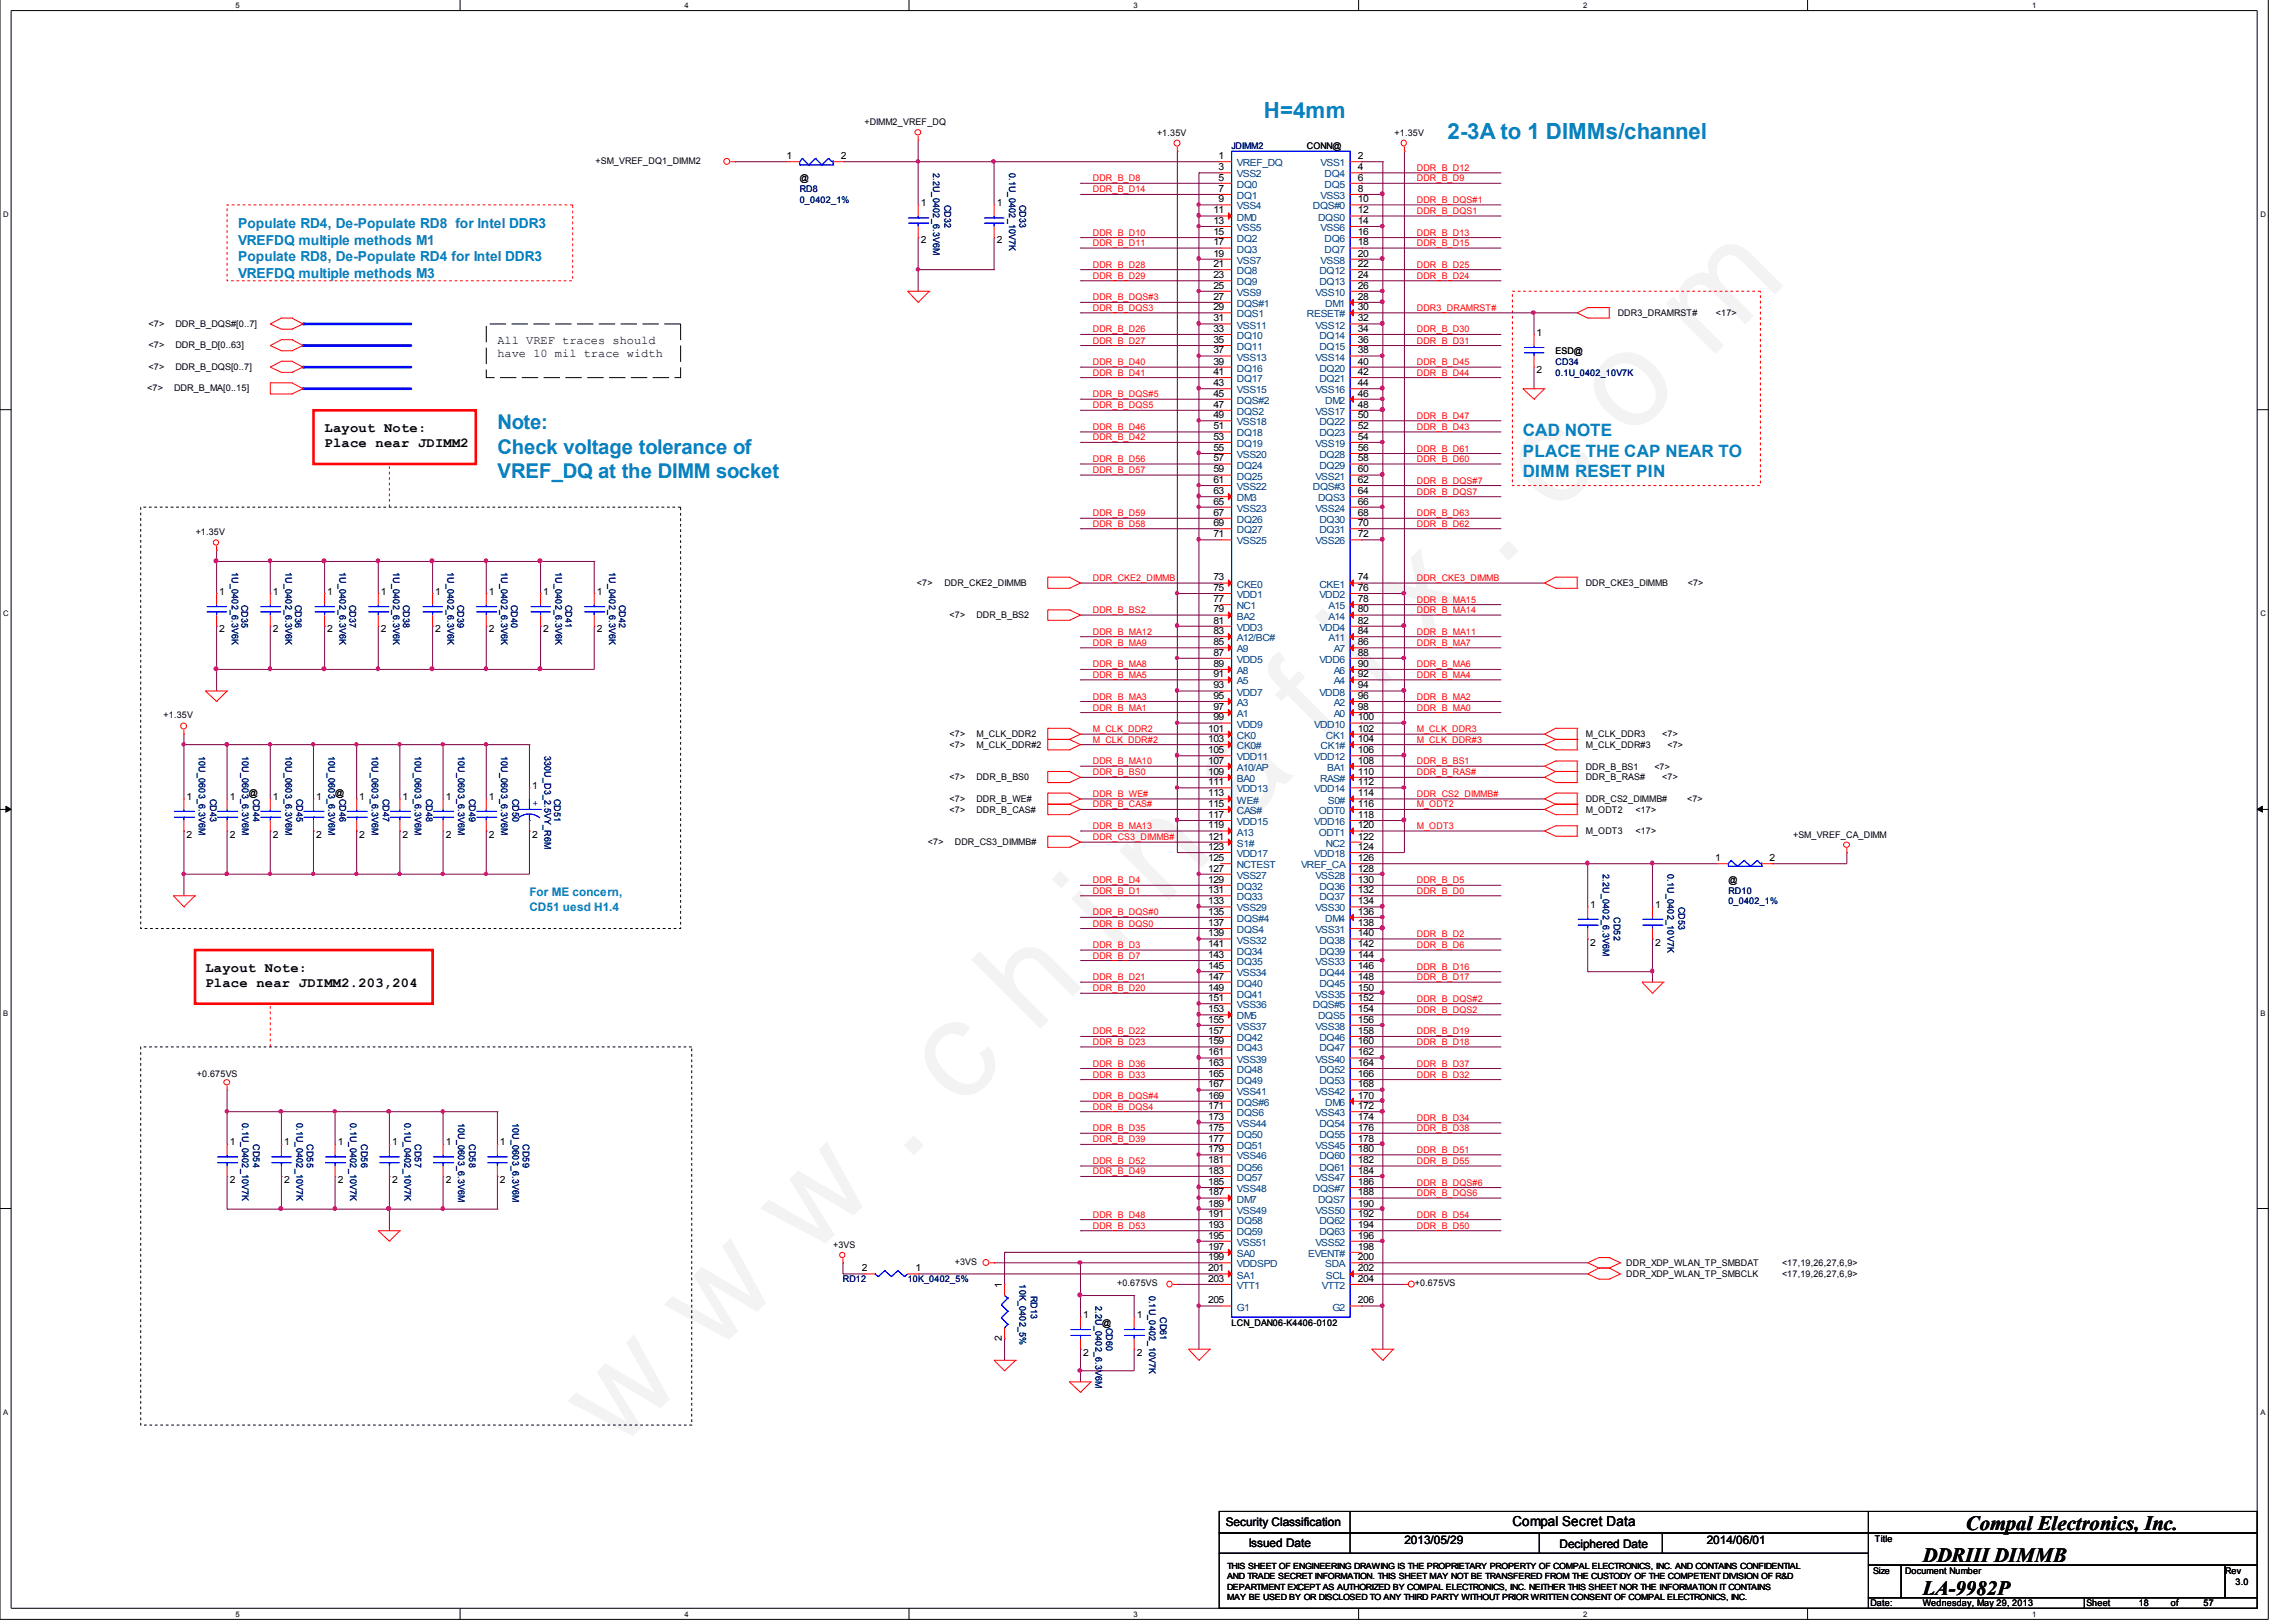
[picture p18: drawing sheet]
<svg xmlns="http://www.w3.org/2000/svg" width="297mm" height="210mm" viewBox="0 0 297 210" stroke-linecap="round" stroke-linejoin="round" font-family="sans-serif">
<defs><g id="words">
<text font-size="17.6" fill="#f0f" x="79.7" y="188" transform="rotate(-45 79.7 188)">w w w . c h i n a f i x . c o m</text>
<g font-size="2.9" fill="#0080c0">
<text x="163.5" y="15.3">H=4mm</text>
<text x="187.3" y="18">2-3A to 1 DIMMs/channel</text>
</g>
<g font-size="2.6" fill="#0080c0">
<text x="64.3" y="55.6">Note:</text>
<text x="64.3" y="58.7">Check voltage tolerance of</text>
<text x="64.3" y="61.8">VREF_DQ at the DIMM socket</text>
</g>
<g font-size="2.6">
<text x="248.8" y="202.2">DDRIII DIMMB</text>
<text x="254.3" y="198">Compal Electronics, Inc.</text>
<text x="248.8" y="206.4">LA-9982P</text>
</g>
<g font-size="2.2" fill="#0080c0">
<text x="197" y="56.5">CAD NOTE</text>
<text x="197" y="59.1">PLACE THE CAP NEAR TO</text>
<text x="197" y="61.7">DIMM RESET PIN</text>
</g>
<g font-size="1.8" fill="#0080c0">
<text x="30.8" y="29.6">Populate RD4, De-Populate RD8 for Intel DDR3</text>
<text x="30.8" y="31.7">VREFDQ multiple methods M1</text>
<text x="30.8" y="33.8">Populate RD8, De-Populate RD4 for Intel DDR3</text>
<text x="30.8" y="35.9">VREFDQ multiple methods M3</text>
</g>
<g font-size="1.8">
<text x="42" y="55.9">Layout Note:</text>
<text x="42" y="57.8">Place near JDIMM2</text>
<text x="26.6" y="125.7">Layout Note:</text>
<text x="26.6" y="127.7">Place near JDIMM2.203,204</text>
<text x="195.7" y="197.5">Compal Secret Data</text>
</g>
<g font-size="1.5">
<text x="64.3" y="44.5">All VREF traces should</text>
<text x="64.3" y="46.2">have 10 mil trace width</text>
<text x="158.6" y="197.5">Security Classification</text>
<text x="161.5" y="200.2">Issued Date</text>
<text x="181.7" y="199.8">2013/05/29</text>
<text x="201.8" y="200.3">Deciphered Date</text>
<text x="220.8" y="199.8">2014/06/01</text>
</g>
<g font-size="1.5" fill="#0080c0">
<text x="68.5" y="116">For ME concern,</text>
<text x="68.5" y="117.9">CD51 uesd H1.4</text>
</g>
<g font-size="1.3">
<text x="101.8" y="20.6">1</text>
<text x="108.8" y="20.6">2</text>
<text x="157.6" y="20.6">1</text>
<text x="157.6" y="22">3</text>
<text x="157.6" y="23.4">5</text>
<text x="175.7" y="20.6">2</text>
<text x="175.7" y="22">4</text>
<text x="175.7" y="23.4">6</text>
<text x="119.1" y="26.7">1</text>
<text x="128.9" y="26.7">1</text>
<text x="157" y="27.6">11</text>
<text x="157" y="29">13</text>
<text x="157.6" y="24.8">7</text>
<text x="157.6" y="26.2">9</text>
<text x="175.7" y="26.2">10</text>
<text x="175.7" y="27.6">12</text>
<text x="175.7" y="24.8">8</text>
<text x="175.7" y="29">14</text>
<text x="119.1" y="31.5">2</text>
<text x="128.9" y="31.5">2</text>
<text x="157" y="30.4">15</text>
<text x="157" y="31.8">17</text>
<text x="157" y="33.2">19</text>
<text x="157" y="34.6">21</text>
<text x="157" y="36">23</text>
<text x="175.7" y="34.6">22</text>
<text x="175.7" y="36">24</text>
<text x="175.7" y="33.2">20</text>
<text x="175.7" y="30.4">16</text>
<text x="175.7" y="31.8">18</text>
<text x="157" y="37.4">25</text>
<text x="157" y="38.8">27</text>
<text x="157" y="40.1">29</text>
<text x="157" y="41.6">31</text>
<text x="175.7" y="40.1">30</text>
<text x="175.7" y="37.4">26</text>
<text x="175.7" y="41.6">32</text>
<text x="175.7" y="38.8">28</text>
<text x="157" y="42.9">33</text>
<text x="157" y="44.4">35</text>
<text x="157" y="45.7">37</text>
<text x="157" y="47.2">39</text>
<text x="175.7" y="45.7">38</text>
<text x="175.7" y="42.9">34</text>
<text x="175.7" y="44.4">36</text>
<text x="175.7" y="47.2">40</text>
<text x="198.8" y="43.4">1</text>
<text x="157" y="48.5">41</text>
<text x="157" y="50">43</text>
<text x="157" y="51.3">45</text>
<text x="157" y="52.8">47</text>
<text x="175.7" y="50">44</text>
<text x="175.7" y="52.8">48</text>
<text x="175.7" y="48.5">42</text>
<text x="175.7" y="51.3">46</text>
<text x="198.8" y="48.3">2</text>
<text x="157" y="54.1">49</text>
<text x="157" y="55.6">51</text>
<text x="157" y="56.9">53</text>
<text x="157" y="58.3">55</text>
<text x="157" y="59.7">57</text>
<text x="175.7" y="56.9">54</text>
<text x="175.7" y="54.1">50</text>
<text x="175.7" y="55.6">52</text>
<text x="175.7" y="58.3">56</text>
<text x="175.7" y="59.7">58</text>
<text x="157" y="61.1">59</text>
<text x="157" y="62.5">61</text>
<text x="157" y="63.9">63</text>
<text x="157" y="65.3">65</text>
<text x="175.7" y="62.5">62</text>
<text x="175.7" y="61.1">60</text>
<text x="175.7" y="65.3">66</text>
<text x="175.7" y="63.9">64</text>
<text x="157" y="66.7">67</text>
<text x="157" y="68.1">69</text>
<text x="157" y="69.5">71</text>
<text x="175.7" y="69.5">72</text>
<text x="175.7" y="66.7">68</text>
<text x="175.7" y="68.1">70</text>
<text x="28.4" y="77">1</text>
<text x="35.3" y="77">1</text>
<text x="42.3" y="77">1</text>
<text x="49.3" y="77">1</text>
<text x="56.3" y="77">1</text>
<text x="63.2" y="77">1</text>
<text x="70.3" y="77">1</text>
<text x="77.2" y="77">1</text>
<text x="157" y="75.1">73</text>
<text x="157" y="76.5">75</text>
<text x="157" y="77.9">77</text>
<text x="175.7" y="75.1">74</text>
<text x="175.7" y="76.5">76</text>
<text x="175.7" y="77.9">78</text>
<text x="28.4" y="81.8">2</text>
<text x="35.3" y="81.8">2</text>
<text x="42.3" y="81.8">2</text>
<text x="49.3" y="81.8">2</text>
<text x="56.3" y="81.8">2</text>
<text x="63.2" y="81.8">2</text>
<text x="70.3" y="81.8">2</text>
<text x="77.2" y="81.8">2</text>
<text x="157" y="82.1">83</text>
<text x="157" y="83.5">85</text>
<text x="157" y="79.3">79</text>
<text x="157" y="80.7">81</text>
<text x="175.7" y="80.7">82</text>
<text x="175.7" y="82.1">84</text>
<text x="175.7" y="79.3">80</text>
<text x="175.7" y="83.5">86</text>
<text x="157" y="84.9">87</text>
<text x="157" y="86.3">89</text>
<text x="157" y="87.6">91</text>
<text x="157" y="89.1">93</text>
<text x="175.7" y="84.9">88</text>
<text x="175.7" y="89.1">94</text>
<text x="175.7" y="86.3">90</text>
<text x="175.7" y="87.6">92</text>
<text x="156.3" y="94.7">101</text>
<text x="157" y="90.4">95</text>
<text x="157" y="91.9">97</text>
<text x="157" y="93.2">99</text>
<text x="175.7" y="93.2">100</text>
<text x="175.7" y="94.7">102</text>
<text x="175.7" y="90.4">96</text>
<text x="175.7" y="91.9">98</text>
<text x="156.3" y="96">103</text>
<text x="156.3" y="97.5">105</text>
<text x="156.3" y="98.8">107</text>
<text x="156.3" y="100.3">109</text>
<text x="156.3" y="101.6">111</text>
<text x="175.7" y="97.5">106</text>
<text x="175.7" y="101.6">112</text>
<text x="175.7" y="100.3">110</text>
<text x="175.7" y="96">104</text>
<text x="175.7" y="98.8">108</text>
<text x="24.1" y="103.5">1</text>
<text x="29.7" y="103.5">1</text>
<text x="35.3" y="103.5">1</text>
<text x="40.9" y="103.5">1</text>
<text x="46.5" y="103.5">1</text>
<text x="52.1" y="103.5">1</text>
<text x="57.7" y="103.5">1</text>
<text x="63.2" y="103.5">1</text>
<text x="68.8" y="102.1">1</text>
<text x="156.3" y="103.1">113</text>
<text x="156.3" y="104.4">115</text>
<text x="156.3" y="105.8">117</text>
<text x="156.3" y="107.2">119</text>
<text x="175.7" y="105.8">118</text>
<text x="175.7" y="104.4">116</text>
<text x="175.7" y="107.2">120</text>
<text x="175.7" y="103.1">114</text>
<text x="24.1" y="108.4">2</text>
<text x="29.7" y="108.4">2</text>
<text x="35.3" y="108.4">2</text>
<text x="40.9" y="108.4">2</text>
<text x="46.5" y="108.4">2</text>
<text x="52.1" y="108.4">2</text>
<text x="57.7" y="108.4">2</text>
<text x="63.2" y="108.4">2</text>
<text x="68.8" y="108.4">2</text>
<text x="156.3" y="108.6">121</text>
<text x="156.3" y="110">123</text>
<text x="156.3" y="111.4">125</text>
<text x="156.3" y="112.8">127</text>
<text x="175.7" y="111.4">126</text>
<text x="175.7" y="110">124</text>
<text x="175.7" y="112.8">128</text>
<text x="175.7" y="108.6">122</text>
<text x="221.9" y="111.4">1</text>
<text x="228.9" y="111.4">2</text>
<text x="156.3" y="114.2">129</text>
<text x="156.3" y="115.6">131</text>
<text x="156.3" y="117">133</text>
<text x="156.3" y="118.4">135</text>
<text x="156.3" y="119.8">137</text>
<text x="175.7" y="117">134</text>
<text x="175.7" y="119.8">138</text>
<text x="175.7" y="114.2">130</text>
<text x="175.7" y="115.6">132</text>
<text x="175.7" y="118.4">136</text>
<text x="205.7" y="117.4">1</text>
<text x="214.1" y="117.4">1</text>
<text x="156.3" y="121.2">139</text>
<text x="156.3" y="122.6">141</text>
<text x="156.3" y="124">143</text>
<text x="156.3" y="125.4">145</text>
<text x="175.7" y="124">144</text>
<text x="175.7" y="121.2">140</text>
<text x="175.7" y="122.6">142</text>
<text x="175.7" y="125.4">146</text>
<text x="205.7" y="122.4">2</text>
<text x="214.1" y="122.4">2</text>
<text x="156.3" y="126.8">147</text>
<text x="156.3" y="128.2">149</text>
<text x="156.3" y="129.6">151</text>
<text x="156.3" y="131">153</text>
<text x="175.7" y="129.6">152</text>
<text x="175.7" y="128.2">150</text>
<text x="175.7" y="131">154</text>
<text x="175.7" y="126.8">148</text>
<text x="156.3" y="132.3">155</text>
<text x="156.3" y="133.8">157</text>
<text x="156.3" y="135.1">159</text>
<text x="156.3" y="136.6">161</text>
<text x="156.3" y="137.9">163</text>
<text x="175.7" y="132.3">156</text>
<text x="175.7" y="136.6">162</text>
<text x="175.7" y="133.8">158</text>
<text x="175.7" y="135.1">160</text>
<text x="175.7" y="137.9">164</text>
<text x="156.3" y="139.4">165</text>
<text x="156.3" y="140.7">167</text>
<text x="156.3" y="142.2">169</text>
<text x="156.3" y="143.5">171</text>
<text x="175.7" y="140.7">168</text>
<text x="175.7" y="143.5">172</text>
<text x="175.7" y="139.4">166</text>
<text x="175.7" y="142.2">170</text>
<text x="29.7" y="148.2">1</text>
<text x="36.7" y="148.2">1</text>
<text x="43.7" y="148.2">1</text>
<text x="50.7" y="148.2">1</text>
<text x="57.7" y="148.2">1</text>
<text x="64.7" y="148.2">1</text>
<text x="156.3" y="145">173</text>
<text x="156.3" y="146.3">175</text>
<text x="156.3" y="147.8">177</text>
<text x="156.3" y="149.1">179</text>
<text x="175.7" y="147.8">178</text>
<text x="175.7" y="145">174</text>
<text x="175.7" y="146.3">176</text>
<text x="175.7" y="149.1">180</text>
<text x="29.7" y="153.1">2</text>
<text x="36.7" y="153.1">2</text>
<text x="43.7" y="153.1">2</text>
<text x="50.7" y="153.1">2</text>
<text x="57.7" y="153.1">2</text>
<text x="64.7" y="153.1">2</text>
<text x="156.3" y="150.6">181</text>
<text x="156.3" y="151.9">183</text>
<text x="156.3" y="153.3">185</text>
<text x="156.3" y="154.7">187</text>
<text x="175.7" y="153.3">186</text>
<text x="175.7" y="151.9">184</text>
<text x="175.7" y="154.7">188</text>
<text x="175.7" y="150.6">182</text>
<text x="156.3" y="156.1">189</text>
<text x="156.3" y="157.5">191</text>
<text x="156.3" y="158.9">193</text>
<text x="156.3" y="160.3">195</text>
<text x="156.3" y="161.7">197</text>
<text x="175.7" y="161.7">198</text>
<text x="175.7" y="156.1">190</text>
<text x="175.7" y="160.3">196</text>
<text x="175.7" y="157.5">192</text>
<text x="175.7" y="158.9">194</text>
<text x="111.5" y="164.5">2</text>
<text x="118.4" y="164.5">1</text>
<text x="129.6" y="166.6" transform="rotate(-90 129.6 166.6)">1</text>
<text x="156.3" y="163.1">199</text>
<text x="156.3" y="164.5">201</text>
<text x="156.3" y="165.9">203</text>
<text x="175.7" y="165.9">204</text>
<text x="175.7" y="163.1">200</text>
<text x="175.7" y="164.5">202</text>
<text x="129.6" y="173.6" transform="rotate(-90 129.6 173.6)">2</text>
<text x="140.1" y="170.5">1</text>
<text x="147.1" y="170.5">1</text>
<text x="156.3" y="168.7">205</text>
<text x="175.7" y="168.7">206</text>
<text x="140.1" y="175.4">2</text>
<text x="147.1" y="175.4">2</text>
</g>
<g font-size="1.3" fill="#004080">
<text x="160" y="21.5">VREF_DQ</text>
<text x="160" y="23">VSS2</text>
<text x="170.9" y="21.5">VSS1</text>
<text x="171.4" y="23">DQ4</text>
<text x="160" y="24.3">DQ0</text>
<text x="160" y="25.8">DQ1</text>
<text x="160" y="27.1">VSS4</text>
<text x="160" y="28.5">DM0</text>
<text x="160" y="29.9">VSS5</text>
<text x="169.8" y="27.1">DQS#0</text>
<text x="170.5" y="28.5">DQS0</text>
<text x="170.9" y="25.8">VSS3</text>
<text x="170.9" y="29.9">VSS6</text>
<text x="171.4" y="24.3">DQ5</text>
<text x="160" y="31.3">DQ2</text>
<text x="160" y="32.7">DQ3</text>
<text x="160" y="34.1">VSS7</text>
<text x="160" y="35.5">DQ8</text>
<text x="170.7" y="35.5">DQ12</text>
<text x="170.9" y="34.1">VSS8</text>
<text x="171.4" y="31.3">DQ6</text>
<text x="171.4" y="32.7">DQ7</text>
<text x="160" y="36.9">DQ9</text>
<text x="160" y="38.3">VSS9</text>
<text x="160" y="39.7">DQS#1</text>
<text x="160" y="41.1">DQS1</text>
<text x="169.1" y="41.1">RESET#</text>
<text x="170.2" y="38.3">VSS10</text>
<text x="170.7" y="36.9">DQ13</text>
<text x="171.4" y="39.7">DM1</text>
<text x="160" y="42.5">VSS11</text>
<text x="160" y="43.9">DQ10</text>
<text x="160" y="45.3">DQ11</text>
<text x="160" y="46.7">VSS13</text>
<text x="170.2" y="42.5">VSS12</text>
<text x="170.2" y="46.7">VSS14</text>
<text x="170.7" y="43.9">DQ14</text>
<text x="170.7" y="45.3">DQ15</text>
<text x="160" y="48.1">DQ16</text>
<text x="160" y="49.5">DQ17</text>
<text x="160" y="50.9">VSS15</text>
<text x="160" y="52.3">DQS#2</text>
<text x="160" y="53.7">DQS2</text>
<text x="170.2" y="50.9">VSS16</text>
<text x="170.2" y="53.7">VSS17</text>
<text x="170.7" y="48.1">DQ20</text>
<text x="170.7" y="49.5">DQ21</text>
<text x="171.4" y="52.3">DM2</text>
<text x="160" y="55">VSS18</text>
<text x="160" y="56.5">DQ18</text>
<text x="160" y="57.8">DQ19</text>
<text x="160" y="59.3">VSS20</text>
<text x="170.2" y="57.8">VSS19</text>
<text x="170.7" y="55">DQ22</text>
<text x="170.7" y="56.5">DQ23</text>
<text x="170.7" y="59.3">DQ28</text>
<text x="160" y="60.6">DQ24</text>
<text x="160" y="62.1">DQ25</text>
<text x="160" y="63.4">VSS22</text>
<text x="160" y="64.9">DM3</text>
<text x="169.8" y="63.4">DQS#3</text>
<text x="170.2" y="62.1">VSS21</text>
<text x="170.5" y="64.9">DQS3</text>
<text x="170.7" y="60.6">DQ29</text>
<text x="160" y="66.2">VSS23</text>
<text x="160" y="67.7">DQ26</text>
<text x="160" y="69">DQ27</text>
<text x="160" y="70.5">VSS25</text>
<text x="170.2" y="66.2">VSS24</text>
<text x="170.2" y="70.5">VSS26</text>
<text x="170.7" y="67.7">DQ30</text>
<text x="170.7" y="69">DQ31</text>
<text x="160" y="76">CKE0</text>
<text x="160" y="77.4">VDD1</text>
<text x="170.7" y="76">CKE1</text>
<text x="170.7" y="77.4">VDD2</text>
<text x="160" y="83">A12/BC#</text>
<text x="160" y="78.8">NC1</text>
<text x="160" y="80.2">BA2</text>
<text x="160" y="81.6">VDD3</text>
<text x="170.7" y="81.6">VDD4</text>
<text x="171.9" y="83">A11</text>
<text x="171.9" y="78.8">A15</text>
<text x="171.9" y="80.2">A14</text>
<text x="160" y="84.4">A9</text>
<text x="160" y="85.8">VDD5</text>
<text x="160" y="87.2">A8</text>
<text x="160" y="88.6">A5</text>
<text x="170.7" y="85.8">VDD6</text>
<text x="172.6" y="84.4">A7</text>
<text x="172.6" y="87.2">A6</text>
<text x="172.6" y="88.6">A4</text>
<text x="160" y="90">VDD7</text>
<text x="160" y="91.4">A3</text>
<text x="160" y="92.8">A1</text>
<text x="160" y="94.2">VDD9</text>
<text x="160" y="95.6">CK0</text>
<text x="170" y="94.2">VDD10</text>
<text x="170.7" y="90">VDD8</text>
<text x="171.5" y="95.6">CK1</text>
<text x="172.6" y="91.4">A2</text>
<text x="172.6" y="92.8">A0</text>
<text x="160" y="97">CK0#</text>
<text x="160" y="98.4">VDD11</text>
<text x="160" y="99.8">A10/AP</text>
<text x="160" y="101.2">BA0</text>
<text x="170" y="98.4">VDD12</text>
<text x="170.8" y="101.2">RAS#</text>
<text x="170.9" y="97">CK1#</text>
<text x="171.7" y="99.8">BA1</text>
<text x="160" y="102.5">VDD13</text>
<text x="160" y="104">WE#</text>
<text x="160" y="105.3">CAS#</text>
<text x="160" y="106.8">VDD15</text>
<text x="170" y="102.5">VDD14</text>
<text x="170" y="106.8">VDD16</text>
<text x="170.6" y="105.3">ODT0</text>
<text x="171.8" y="104">S0#</text>
<text x="160" y="108.1">A13</text>
<text x="160" y="109.6">S1#</text>
<text x="160" y="110.9">VDD17</text>
<text x="160" y="112.4">NCTEST</text>
<text x="160" y="113.7">VSS27</text>
<text x="168.3" y="112.4">VREF_CA</text>
<text x="170" y="110.9">VDD18</text>
<text x="170.2" y="113.7">VSS28</text>
<text x="170.6" y="108.1">ODT1</text>
<text x="171.5" y="109.6">NC2</text>
<text x="160" y="115.2">DQ32</text>
<text x="160" y="116.5">DQ33</text>
<text x="160" y="118">VSS29</text>
<text x="160" y="119.3">DQS#4</text>
<text x="170.2" y="118">VSS30</text>
<text x="170.7" y="115.2">DQ36</text>
<text x="170.7" y="116.5">DQ37</text>
<text x="171.4" y="119.3">DM4</text>
<text x="160" y="120.7">DQS4</text>
<text x="160" y="122.1">VSS32</text>
<text x="160" y="123.5">DQ34</text>
<text x="160" y="124.9">DQ35</text>
<text x="170.2" y="120.7">VSS31</text>
<text x="170.2" y="124.9">VSS33</text>
<text x="170.7" y="122.1">DQ38</text>
<text x="170.7" y="123.5">DQ39</text>
<text x="160" y="126.3">VSS34</text>
<text x="160" y="127.7">DQ40</text>
<text x="160" y="129.1">DQ41</text>
<text x="160" y="130.5">VSS36</text>
<text x="160" y="131.9">DM5</text>
<text x="169.8" y="130.5">DQS#5</text>
<text x="170.2" y="129.1">VSS35</text>
<text x="170.5" y="131.9">DQS5</text>
<text x="170.7" y="126.3">DQ44</text>
<text x="170.7" y="127.7">DQ45</text>
<text x="160" y="133.3">VSS37</text>
<text x="160" y="134.7">DQ42</text>
<text x="160" y="136.1">DQ43</text>
<text x="160" y="137.5">VSS39</text>
<text x="170.2" y="133.3">VSS38</text>
<text x="170.2" y="137.5">VSS40</text>
<text x="170.7" y="134.7">DQ46</text>
<text x="170.7" y="136.1">DQ47</text>
<text x="160" y="138.9">DQ48</text>
<text x="160" y="140.3">DQ49</text>
<text x="160" y="141.7">VSS41</text>
<text x="160" y="143.1">DQS#6</text>
<text x="170.2" y="141.7">VSS42</text>
<text x="170.7" y="138.9">DQ52</text>
<text x="170.7" y="140.3">DQ53</text>
<text x="171.4" y="143.1">DM6</text>
<text x="160" y="144.5">DQS6</text>
<text x="160" y="145.9">VSS44</text>
<text x="160" y="147.2">DQ50</text>
<text x="160" y="148.7">DQ51</text>
<text x="170.2" y="144.5">VSS43</text>
<text x="170.2" y="148.7">VSS45</text>
<text x="170.7" y="145.9">DQ54</text>
<text x="170.7" y="147.2">DQ55</text>
<text x="160" y="150">VSS46</text>
<text x="160" y="151.5">DQ56</text>
<text x="160" y="152.8">DQ57</text>
<text x="160" y="154.3">VSS48</text>
<text x="160" y="155.6">DM7</text>
<text x="169.8" y="154.3">DQS#7</text>
<text x="170.2" y="152.8">VSS47</text>
<text x="170.5" y="155.6">DQS7</text>
<text x="170.7" y="150">DQ60</text>
<text x="170.7" y="151.5">DQ61</text>
<text x="160" y="157.1">VSS49</text>
<text x="160" y="158.4">DQ58</text>
<text x="160" y="159.9">DQ59</text>
<text x="160" y="161.2">VSS51</text>
<text x="170.2" y="157.1">VSS50</text>
<text x="170.2" y="161.2">VSS52</text>
<text x="170.7" y="158.4">DQ62</text>
<text x="170.7" y="159.9">DQ63</text>
<text x="160" y="162.7">SA0</text>
<text x="160" y="164">VDDSPD</text>
<text x="160" y="165.5">SA1</text>
<text x="160" y="166.8">VTT1</text>
<text x="169.2" y="162.7">EVENT#</text>
<text x="171" y="166.8">VTT2</text>
<text x="171.4" y="164">SDA</text>
<text x="171.5" y="165.5">SCL</text>
<text x="160" y="169.6">G1</text>
<text x="172.4" y="169.6">G2</text>
</g>
<g font-size="1.2">
<text x="111.8" y="16.2">+DIMM2_VREF_DQ</text>
<text x="149.7" y="17.5">+1.35V</text>
<text x="180.4" y="17.5">+1.35V</text>
<text x="77" y="21.2">+SM_VREF_DQ1_DIMM2</text>
<text x="103.5" y="23.5">@</text>
<text x="169.1" y="19.2">CONN@</text>
<text x="209.3" y="40.9">DDR3_DRAMRST#</text>
<text x="222" y="40.9">&lt;17&gt;</text>
<text x="19.2" y="47.9">&lt;7&gt;</text>
<text x="19.2" y="42.3">&lt;7&gt;</text>
<text x="19.2" y="45.1">&lt;7&gt;</text>
<text x="22.7" y="47.9">DDR_B_DQS[0..7]</text>
<text x="22.7" y="42.3">DDR_B_DQS#[0..7]</text>
<text x="22.7" y="45.1">DDR_B_D[0..63]</text>
<text x="201.3" y="45.8">ESD@</text>
<text x="19.1" y="50.6">&lt;7&gt;</text>
<text x="22.5" y="50.6">DDR_B_MA[0..15]</text>
<text x="25.3" y="69.3">+1.35V</text>
<text x="118.6" y="75.8">&lt;7&gt;</text>
<text x="122.2" y="75.8">DDR_CKE2_DIMMB</text>
<text x="205.1" y="75.8">DDR_CKE3_DIMMB</text>
<text x="218.4" y="75.8">&lt;7&gt;</text>
<text x="122.9" y="80">&lt;7&gt;</text>
<text x="126.3" y="80">DDR_B_BS2</text>
<text x="21.2" y="93">+1.35V</text>
<text x="122.9" y="95.3">&lt;7&gt;</text>
<text x="126.3" y="95.3">M_CLK_DDR2</text>
<text x="205.1" y="95.3">M_CLK_DDR3</text>
<text x="215.1" y="95.3">&lt;7&gt;</text>
<text x="122.9" y="100.9">&lt;7&gt;</text>
<text x="122.9" y="96.8">&lt;7&gt;</text>
<text x="126.3" y="100.9">DDR_B_BS0</text>
<text x="126.3" y="96.8">M_CLK_DDR#2</text>
<text x="205.1" y="96.8">M_CLK_DDR#3</text>
<text x="205.1" y="100.9">DDR_B_RAS#</text>
<text x="205.1" y="99.6">DDR_B_BS1</text>
<text x="214" y="99.6">&lt;7&gt;</text>
<text x="215.1" y="100.9">&lt;7&gt;</text>
<text x="215.7" y="96.8">&lt;7&gt;</text>
<text x="32.2" y="103.1">@</text>
<text x="43.3" y="103.1">@</text>
<text x="122.9" y="105.2">&lt;7&gt;</text>
<text x="122.9" y="103.7">&lt;7&gt;</text>
<text x="126.3" y="105.2">DDR_B_CAS#</text>
<text x="126.3" y="103.7">DDR_B_WE#</text>
<text x="205.1" y="105.2">M_ODT2</text>
<text x="205.1" y="103.7">DDR_CS2_DIMMB#</text>
<text x="205.1" y="108">M_ODT3</text>
<text x="211.6" y="105.2">&lt;17&gt;</text>
<text x="211.6" y="108">&lt;17&gt;</text>
<text x="218.3" y="103.7">&lt;7&gt;</text>
<text x="120.1" y="109.3">&lt;7&gt;</text>
<text x="123.5" y="109.3">DDR_CS3_DIMMB#</text>
<text x="232" y="108.4">+SM_VREF_CA_DIMM</text>
<text x="223.6" y="114.2">@</text>
<text x="25.5" y="139.4">+0.675VS</text>
<text x="107.8" y="161.5">+3VS</text>
<text x="123.5" y="163.7">+3VS</text>
<text x="144.5" y="166.5">+0.675VS</text>
<text x="183" y="166.5">+0.675VS</text>
<text x="210.4" y="163.8">DDR_XDP_WLAN_TP_SMBDAT</text>
<text x="210.4" y="165.2">DDR_XDP_WLAN_TP_SMBCLK</text>
<text x="230.5" y="163.8">&lt;17,19,26,27,6,9&gt;</text>
<text x="230.5" y="165.2">&lt;17,19,26,27,6,9&gt;</text>
<text x="142.6" y="171.5">@</text>
<text x="159.3" y="171.5">LCN_DAN06-K4406-0102</text>
<text x="242.3" y="203.6">Size</text>
<text x="242.6" y="199.6">Title</text>
<text x="246.5" y="203.6">Document Number</text>
<text x="287.9" y="203.6">Rev</text>
<text x="242" y="207.9">Date:</text>
<text x="248.8" y="207.9">Wednesday, May 29, 2013</text>
<text x="269.9" y="207.9">Sheet</text>
<text x="276.7" y="207.9">18</text>
<text x="280.8" y="207.9">of</text>
<text x="285.1" y="207.9">57</text>
<text x="289.2" y="205.1">3.0</text>
</g>
<g font-size="1.2" fill="#000080">
<text x="120.7" y="22.4" transform="rotate(90 120.7 22.4)">2.2U_0402_6.3V6M</text>
<text x="130.6" y="22.4" transform="rotate(90 130.6 22.4)">0.1U_0402_10V7K</text>
<text x="159.3" y="19.2">JDIMM2</text>
<text x="103.5" y="24.8">RD8</text>
<text x="103.5" y="26.3">0_0402_1%</text>
<text x="122.2" y="26.5" transform="rotate(90 122.2 26.5)">CD32</text>
<text x="131.9" y="26.5" transform="rotate(90 131.9 26.5)">CD33</text>
<text x="201.3" y="47.2">CD34</text>
<text x="201.3" y="48.6">0.1U_0402_10V7K</text>
<text x="30" y="74" transform="rotate(90 30 74)">1U_0402_6.3V6K</text>
<text x="36.9" y="74" transform="rotate(90 36.9 74)">1U_0402_6.3V6K</text>
<text x="43.9" y="74" transform="rotate(90 43.9 74)">1U_0402_6.3V6K</text>
<text x="50.9" y="74" transform="rotate(90 50.9 74)">1U_0402_6.3V6K</text>
<text x="57.9" y="74" transform="rotate(90 57.9 74)">1U_0402_6.3V6K</text>
<text x="64.9" y="74" transform="rotate(90 64.9 74)">1U_0402_6.3V6K</text>
<text x="71.9" y="74" transform="rotate(90 71.9 74)">1U_0402_6.3V6K</text>
<text x="78.8" y="74" transform="rotate(90 78.8 74)">1U_0402_6.3V6K</text>
<text x="31.2" y="78.2" transform="rotate(90 31.2 78.2)">CD35</text>
<text x="38.2" y="78.2" transform="rotate(90 38.2 78.2)">CD36</text>
<text x="45.2" y="78.2" transform="rotate(90 45.2 78.2)">CD37</text>
<text x="52.2" y="78.2" transform="rotate(90 52.2 78.2)">CD38</text>
<text x="59.2" y="78.2" transform="rotate(90 59.2 78.2)">CD39</text>
<text x="66.1" y="78.2" transform="rotate(90 66.1 78.2)">CD40</text>
<text x="73.2" y="78.2" transform="rotate(90 73.2 78.2)">CD41</text>
<text x="80.1" y="78.2" transform="rotate(90 80.1 78.2)">CD42</text>
<text x="25.7" y="97.8" transform="rotate(90 25.7 97.8)">10U_0603_6.3V6M</text>
<text x="31.3" y="97.8" transform="rotate(90 31.3 97.8)">10U_0603_6.3V6M</text>
<text x="36.9" y="97.8" transform="rotate(90 36.9 97.8)">10U_0603_6.3V6M</text>
<text x="42.5" y="97.8" transform="rotate(90 42.5 97.8)">10U_0603_6.3V6M</text>
<text x="48.1" y="97.8" transform="rotate(90 48.1 97.8)">10U_0603_6.3V6M</text>
<text x="53.7" y="97.8" transform="rotate(90 53.7 97.8)">10U_0603_6.3V6M</text>
<text x="59.3" y="97.8" transform="rotate(90 59.3 97.8)">10U_0603_6.3V6M</text>
<text x="64.9" y="97.8" transform="rotate(90 64.9 97.8)">10U_0603_6.3V6M</text>
<text x="70.4" y="97.8" transform="rotate(90 70.4 97.8)">330U_D3_2.5VY_R6M</text>
<text x="27.2" y="103.4" transform="rotate(90 27.2 103.4)">CD43</text>
<text x="32.8" y="103.4" transform="rotate(90 32.8 103.4)">CD44</text>
<text x="38.4" y="103.4" transform="rotate(90 38.4 103.4)">CD45</text>
<text x="43.9" y="103.4" transform="rotate(90 43.9 103.4)">CD46</text>
<text x="49.5" y="103.4" transform="rotate(90 49.5 103.4)">CD47</text>
<text x="55.1" y="103.4" transform="rotate(90 55.1 103.4)">CD48</text>
<text x="60.7" y="103.4" transform="rotate(90 60.7 103.4)">CD49</text>
<text x="66.3" y="103.4" transform="rotate(90 66.3 103.4)">CD50</text>
<text x="71.7" y="103.4" transform="rotate(90 71.7 103.4)">CD51</text>
<text x="207.3" y="113.1" transform="rotate(90 207.3 113.1)">2.2U_0402_6.3V6M</text>
<text x="215.7" y="113.1" transform="rotate(90 215.7 113.1)">0.1U_0402_10V7K</text>
<text x="208.8" y="118.7" transform="rotate(90 208.8 118.7)">CD52</text>
<text x="217.2" y="117.4" transform="rotate(90 217.2 117.4)">CD53</text>
<text x="223.6" y="115.7">RD10</text>
<text x="223.6" y="117">0_0402_1%</text>
<text x="31.3" y="145.3" transform="rotate(90 31.3 145.3)">0.1U_0402_10V7K</text>
<text x="32.8" y="148.1" transform="rotate(90 32.8 148.1)">CD54</text>
<text x="38.4" y="145.3" transform="rotate(90 38.4 145.3)">0.1U_0402_10V7K</text>
<text x="39.7" y="148.1" transform="rotate(90 39.7 148.1)">CD55</text>
<text x="45.3" y="145.3" transform="rotate(90 45.3 145.3)">0.1U_0402_10V7K</text>
<text x="46.7" y="148.1" transform="rotate(90 46.7 148.1)">CD56</text>
<text x="52.3" y="145.3" transform="rotate(90 52.3 145.3)">0.1U_0402_10V7K</text>
<text x="53.7" y="148.1" transform="rotate(90 53.7 148.1)">CD57</text>
<text x="59.3" y="145.3" transform="rotate(90 59.3 145.3)">10U_0603_6.3V6M</text>
<text x="60.7" y="148.1" transform="rotate(90 60.7 148.1)">CD58</text>
<text x="66.3" y="145.3" transform="rotate(90 66.3 145.3)">10U_0603_6.3V6M</text>
<text x="67.6" y="148.1" transform="rotate(90 67.6 148.1)">CD59</text>
<text x="109.1" y="166">RD12</text>
<text x="117.4" y="166">10K_0402_5%</text>
<text x="131.9" y="166.2" transform="rotate(90 131.9 166.2)">10K_0402_5%</text>
<text x="133.3" y="167.7" transform="rotate(90 133.3 167.7)">RD13</text>
<text x="148.7" y="167.7" transform="rotate(90 148.7 167.7)">0.1U_0402_10V7K</text>
<text x="141.7" y="169" transform="rotate(90 141.7 169)">2.2U_0402_6.3V6M</text>
<text x="143.1" y="171.8" transform="rotate(90 143.1 171.8)">CD60</text>
<text x="150.1" y="170.4" transform="rotate(90 150.1 170.4)">CD61</text>
</g>
<g font-size="1.2" fill="#f00">
<text x="141.4" y="23.5">DDR_B_D8</text>
<text x="183.3" y="23.5">DDR_B_D9</text>
<text x="183.3" y="22.1">DDR_B_D12</text>
<text x="141.4" y="24.9">DDR_B_D14</text>
<text x="183.3" y="26.3">DDR_B_DQS#1</text>
<text x="183.3" y="27.7">DDR_B_DQS1</text>
<text x="141.4" y="34.6">DDR_B_D28</text>
<text x="141.4" y="30.5">DDR_B_D10</text>
<text x="141.4" y="31.8">DDR_B_D11</text>
<text x="183.3" y="31.8">DDR_B_D15</text>
<text x="183.3" y="30.5">DDR_B_D13</text>
<text x="183.3" y="34.6">DDR_B_D25</text>
<text x="141.4" y="40.2">DDR_B_DQS3</text>
<text x="141.4" y="36.1">DDR_B_D29</text>
<text x="141.4" y="38.9">DDR_B_DQS#3</text>
<text x="183.3" y="40.2">DDR3_DRAMRST#</text>
<text x="183.3" y="36.1">DDR_B_D24</text>
<text x="141.4" y="43">DDR_B_D26</text>
<text x="141.4" y="44.5">DDR_B_D27</text>
<text x="141.4" y="47.3">DDR_B_D40</text>
<text x="183.3" y="47.3">DDR_B_D45</text>
<text x="183.3" y="43">DDR_B_D30</text>
<text x="183.3" y="44.5">DDR_B_D31</text>
<text x="141.4" y="51.4">DDR_B_DQS#5</text>
<text x="141.4" y="52.8">DDR_B_DQS5</text>
<text x="141.4" y="48.6">DDR_B_D41</text>
<text x="183.3" y="48.6">DDR_B_D44</text>
<text x="141.4" y="57">DDR_B_D42</text>
<text x="141.4" y="59.8">DDR_B_D56</text>
<text x="141.4" y="55.6">DDR_B_D46</text>
<text x="183.3" y="54.2">DDR_B_D47</text>
<text x="183.3" y="55.6">DDR_B_D43</text>
<text x="183.3" y="58.4">DDR_B_D61</text>
<text x="183.3" y="59.8">DDR_B_D60</text>
<text x="141.4" y="61.2">DDR_B_D57</text>
<text x="183.3" y="62.6">DDR_B_DQS#7</text>
<text x="183.3" y="64">DDR_B_DQS7</text>
<text x="141.4" y="68.2">DDR_B_D58</text>
<text x="141.4" y="66.8">DDR_B_D59</text>
<text x="183.3" y="66.8">DDR_B_D63</text>
<text x="183.3" y="68.2">DDR_B_D62</text>
<text x="141.4" y="75.2">DDR_CKE2_DIMMB</text>
<text x="183.3" y="75.2">DDR_CKE3_DIMMB</text>
<text x="183.3" y="78">DDR_B_MA15</text>
<text x="141.4" y="79.3">DDR_B_BS2</text>
<text x="141.4" y="82.1">DDR_B_MA12</text>
<text x="141.4" y="83.6">DDR_B_MA9</text>
<text x="183.3" y="83.6">DDR_B_MA7</text>
<text x="183.3" y="79.3">DDR_B_MA14</text>
<text x="183.3" y="82.1">DDR_B_MA11</text>
<text x="141.4" y="86.4">DDR_B_MA8</text>
<text x="141.4" y="87.7">DDR_B_MA5</text>
<text x="183.3" y="86.4">DDR_B_MA6</text>
<text x="183.3" y="87.7">DDR_B_MA4</text>
<text x="141.4" y="90.5">DDR_B_MA3</text>
<text x="141.4" y="92">DDR_B_MA1</text>
<text x="141.4" y="94.8">M_CLK_DDR2</text>
<text x="183.3" y="94.8">M_CLK_DDR3</text>
<text x="183.3" y="90.5">DDR_B_MA2</text>
<text x="183.3" y="92">DDR_B_MA0</text>
<text x="141.4" y="96.1">M_CLK_DDR#2</text>
<text x="141.4" y="98.9">DDR_B_MA10</text>
<text x="141.4" y="100.3">DDR_B_BS0</text>
<text x="183.3" y="98.9">DDR_B_BS1</text>
<text x="183.3" y="100.3">DDR_B_RAS#</text>
<text x="183.3" y="96.1">M_CLK_DDR#3</text>
<text x="141.4" y="103.1">DDR_B_WE#</text>
<text x="141.4" y="104.5">DDR_B_CAS#</text>
<text x="141.4" y="107.3">DDR_B_MA13</text>
<text x="183.3" y="104.5">M_ODT2</text>
<text x="183.3" y="107.3">M_ODT3</text>
<text x="183.3" y="103.1">DDR_CS2_DIMMB#</text>
<text x="141.4" y="108.7">DDR_CS3_DIMMB#</text>
<text x="141.4" y="114.3">DDR_B_D4</text>
<text x="141.4" y="115.7">DDR_B_D1</text>
<text x="141.4" y="118.5">DDR_B_DQS#0</text>
<text x="141.4" y="119.9">DDR_B_DQS0</text>
<text x="183.3" y="115.7">DDR_B_D0</text>
<text x="183.3" y="114.3">DDR_B_D5</text>
<text x="141.4" y="122.7">DDR_B_D3</text>
<text x="141.4" y="124.1">DDR_B_D7</text>
<text x="183.3" y="125.5">DDR_B_D16</text>
<text x="183.3" y="121.3">DDR_B_D2</text>
<text x="183.3" y="122.7">DDR_B_D6</text>
<text x="141.4" y="126.8">DDR_B_D21</text>
<text x="141.4" y="128.3">DDR_B_D20</text>
<text x="183.3" y="126.8">DDR_B_D17</text>
<text x="183.3" y="129.6">DDR_B_DQS#2</text>
<text x="183.3" y="131.1">DDR_B_DQS2</text>
<text x="141.4" y="133.9">DDR_B_D22</text>
<text x="141.4" y="135.2">DDR_B_D23</text>
<text x="183.3" y="133.9">DDR_B_D19</text>
<text x="183.3" y="135.2">DDR_B_D18</text>
<text x="141.4" y="138">DDR_B_D36</text>
<text x="141.4" y="139.5">DDR_B_D33</text>
<text x="141.4" y="142.3">DDR_B_DQS#4</text>
<text x="141.4" y="143.6">DDR_B_DQS4</text>
<text x="183.3" y="138">DDR_B_D37</text>
<text x="183.3" y="139.5">DDR_B_D32</text>
<text x="141.4" y="146.4">DDR_B_D35</text>
<text x="141.4" y="147.8">DDR_B_D39</text>
<text x="183.3" y="145">DDR_B_D34</text>
<text x="183.3" y="146.4">DDR_B_D38</text>
<text x="183.3" y="149.2">DDR_B_D51</text>
<text x="141.4" y="150.6">DDR_B_D52</text>
<text x="141.4" y="152">DDR_B_D49</text>
<text x="183.3" y="150.6">DDR_B_D55</text>
<text x="183.3" y="153.4">DDR_B_DQS#6</text>
<text x="183.3" y="154.8">DDR_B_DQS6</text>
<text x="141.4" y="157.6">DDR_B_D48</text>
<text x="141.4" y="159">DDR_B_D53</text>
<text x="183.3" y="157.6">DDR_B_D54</text>
<text x="183.3" y="159">DDR_B_D50</text>
</g>
<text font-size="1.2" fill="#00f" x="68.9" y="104.3">+</text>
<g font-size="1.1">
<text x="158.7" y="203">THIS SHEET OF ENGINEERING DRAWING IS THE PROPRIETARY PROPERTY OF COMPAL ELECTRONICS, INC. AND CONTAINS CONFIDENTIAL</text>
<text x="158.7" y="204.4">AND TRADE SECRET INFORMATION. THIS SHEET MAY NOT BE TRANSFERED FROM THE CUSTODY OF THE COMPETENT DIVISION OF R&amp;D</text>
<text x="158.7" y="205.8">DEPARTMENT EXCEPT AS AUTHORIZED BY COMPAL ELECTRONICS, INC. NEITHER THIS SHEET NOR THE INFORMATION IT CONTAINS</text>
<text x="158.7" y="207.1">MAY BE USED BY OR DISCLOSED TO ANY THIRD PARTY WITHOUT PRIOR WRITTEN CONSENT OF COMPAL ELECTRONICS, INC.</text>
</g>
<g font-size="1">
<text x="30.5" y="1">5</text>
<text x="88.6" y="1">4</text>
<text x="146.6" y="1">3</text>
<text x="204.8" y="1">2</text>
<text x="262.9" y="1">1</text>
<text x=".4" y="28">D</text>
<text x="292.4" y="28">D</text>
<text x=".4" y="79.7">C</text>
<text x="292.4" y="79.7">C</text>
<text x=".4" y="131.4">B</text>
<text x="292.4" y="131.4">B</text>
<text x=".4" y="183.1">A</text>
<text x="292.4" y="183.1">A</text>
<text x="30.5" y="209.2">5</text>
<text x="88.6" y="209.2">4</text>
<text x="146.6" y="209.2">3</text>
<text x="204.8" y="209.2">2</text>
<text x="262.9" y="209.2">1</text>
</g>
</g></defs>
<path d="M0 -.1v209.7h293.5v-209.7M1.4 1.4h290.6v206.7h-290.6z" fill="none" stroke="#000" stroke-width=".13"/>
<g fill="#fff">
<path d="M30.5 .2h.4v1h-.4z"/>
<path d="M30.5 208.4h.4v1h-.4z"/>
</g>
<path d="M59.5 -.1v1.5M59.5 208.1v1.5" fill="none" stroke="#000" stroke-width=".13"/>
<g fill="#fff">
<path d="M88.6 .2h.4v1h-.4z"/>
<path d="M88.6 208.4h.4v1h-.4z"/>
</g>
<path d="M117.6 -.1v1.5M117.6 208.1v1.5" fill="none" stroke="#000" stroke-width=".13"/>
<g fill="#fff">
<path d="M146.6 .2h.5v1h-.5z"/>
<path d="M146.6 208.4h.5v1h-.5z"/>
</g>
<path d="M175.8 -.1v1.5M175.8 208.1v1.5" fill="none" stroke="#000" stroke-width=".13"/>
<g fill="#fff">
<path d="M204.8 .2h.4v1h-.4z"/>
<path d="M204.8 208.4h.4v1h-.4z"/>
</g>
<path d="M233.8 -.1v1.5M233.8 208.1v1.5" fill="none" stroke="#000" stroke-width=".13"/>
<g fill="#fff">
<path d="M262.9 .2h.4v1h-.4z"/>
<path d="M262.9 208.4h.4v1h-.4z"/>
<path d="M.4 27.2h.5v1h-.5z"/>
<path d="M292.4 27.2h.5v1h-.5z"/>
<path d="M.4 78.8h.5v1.1h-.5z"/>
<path d="M292.4 78.8h.5v1.1h-.5z"/>
</g>
<path d="M0 53h1.4M292 53h1.5" fill="none" stroke="#000" stroke-width=".13"/>
<g fill="#fff">
<path d="M.4 130.6h.5v1h-.5z"/>
<path d="M292.4 130.6h.5v1h-.5z"/>
</g>
<path d="M0 104.7h1.4M292 104.7h1.5" fill="none" stroke="#000" stroke-width=".13"/>
<path d="M.8 104.3l.6 .4-.6 .4zM292 104.7l.7-.4v.8z" fill="#000" stroke="#000" stroke-width=".13"/>
<g fill="#fff">
<path d="M.4 182.2h.5v1h-.5z"/>
<path d="M292.4 182.2h.5v1h-.5z"/>
</g>
<path d="M0 156.4h1.4M292 156.4h1.5" fill="none" stroke="#000" stroke-width=".13"/>
<path d="M29.4 26.5h44.7v9.8h-44.7zM195.7 37.7h32.1v25.1h-32.1zM50.4 65.6v-5.6M35 135.5v-5.6" fill="none" stroke="#f00" stroke-width=".13" stroke-dasharray=".4 .4 .4 .4 .4 .4 .4 .4" stroke-linecap="butt"/>
<path d="M40.6 53.1h21v6.9h-21zM25.2 123h30.8v6.9h-30.8z" fill="none" stroke="#f00" stroke-width=".34"/>
<path d="M18.2 65.6h69.9v54.6h-69.9zM18.2 135.5h71.3v48.9h-71.3z" fill="none" stroke="#000" stroke-width=".13" stroke-dasharray=".4 .4 .4 .4 .4 .4 .4 .4" stroke-linecap="butt"/>
<path d="M62.9 41.9h25.2v7h-25.2z" fill="none" stroke="#000" stroke-width=".13" stroke-dasharray="2.1 .7" stroke-linecap="butt"/>
<g fill="none" stroke="#800040" stroke-width=".13">
<path d="M118.8 18.1h.1M118.8 18.1v8.4M152.3 19.6h.1M152.3 19.6v57.2M181.7 19.6h.1M181.7 19.6v57.2M95.1 20.9h.1M95.1 20.9h6.9M109.1 20.9h.1M109.1 20.9h48.8M118.8 20.9h.1M128.6 20.9h.1"/>
<path d="M128.6 20.9v5.6M139.8 23.7h.1M139.8 23.7h18.1M155.1 22.4h.1M155.1 22.4v4.1M155.1 22.4h2.8M176.1 20.9h2.8M176.1 23.7h18.1M176.1 22.4h18.1M176.1 23.7h.1M176.1 22.4h.1M176.1 20.9h.1"/>
<path d="M178.9 20.9h.1M178.9 20.9v4.3M28 72.7h.1M28 71.2h.1M28 72.7h41.9M28 71.2v5.6M35 72.7h.1M35 72.7v4.1M42 72.7h.1M42 72.7v4.1M48.9 72.7h.1M48.9 72.7v4.1"/>
<path d="M56 72.7h.1M56 72.7v4.1M62.9 72.7h.1M62.9 72.7v4.1M155.1 69.9v43.2M178.9 69.9v43.2M23.8 96.4h44.7M23.8 96.4h.1M23.8 95h.1M23.8 95v8.4M28 81h.1M28 86.6h.1"/>
<path d="M28 86.6h41.9M28 81v8.4M29.4 96.4h.1M29.4 96.4v7M35 81h.1M35 96.4h.1M35 86.6h.1M35 81v5.6M35 96.4v7M40.6 96.4h.1M40.6 96.4v7M42 81h.1"/>
<path d="M42 86.6h.1M42 81v5.6M46.1 96.4h.1M46.1 96.4v7M48.9 86.6h.1M48.9 81h.1M48.9 81v5.6M51.7 96.4h.1M51.7 96.4v7M56 81h.1M56 86.6h.1M56 81v5.6"/>
<path d="M57.3 96.4h.1M57.3 96.4v7M62.9 86.6h.1M62.9 81h.1M62.9 96.4h.1M62.9 81v5.6M62.9 96.4v7M23.8 113.1h44.7M23.8 113.1h.1M23.8 107.5h.1M23.8 107.5v8.4M29.4 107.5h.1"/>
<path d="M29.4 113.1h.1M29.4 107.5v5.6M35 107.5h.1M35 113.1h.1M35 107.5v5.6M40.6 107.5h.1M40.6 113.1h.1M40.6 107.5v5.6M46.1 107.5h.1M46.1 113.1h.1M46.1 107.5v5.6M51.7 107.5h.1"/>
<path d="M51.7 113.1h.1M51.7 107.5v5.6M57.3 113.1h.1M57.3 107.5h.1M57.3 107.5v5.6M62.9 113.1h.1M62.9 107.5h.1M62.9 107.5v5.6M176.1 111.8h29.3M238.9 110.3h.1M238.9 110.3v1.5h-9.6M29.4 156.5h34.9"/>
<path d="M29.4 143.9h34.9M29.4 143.9h.1M29.4 152.2h.1M29.4 156.5h.1M29.4 141.1h.1M29.4 141.1v7M29.4 152.2v4.3M36.4 143.9h.1M36.4 152.2h.1M36.4 156.5h.1M36.4 143.9v4.2M36.4 152.2v4.3"/>
<path d="M43.3 143.9h.1M43.3 156.5h.1M43.3 152.2h.1M43.3 143.9v4.2M43.3 152.2v4.3M50.4 156.5h.1M50.4 143.9h.1M50.4 152.2h.1M50.4 143.9v4.2M50.4 152.2v7.1M57.3 143.9h.1M57.3 152.2h.1"/>
<path d="M57.3 143.9v4.2M57.3 152.2v4.3M64.3 156.5h.1M64.3 152.2h.1M64.3 143.9h.1M64.3 143.9v4.2M64.3 152.2v4.3M118.8 164.9h39.1M176.1 163.4h29.3M176.1 164.9h29.3"/>
</g>
<g fill="#f0f" stroke="#f0f" stroke-width=".13">
<path d="M128.3 20.7h.4l.1 .2-.1 .1h-.4v-.1z" fill-rule="evenodd"/>
<path d="M50.1 143.7h.4v.1v.2h-.4l-.1-.2z" fill-rule="evenodd"/>
<path d="M36.1 143.7h.4l.1 .1-.1 .2h-.4v-.2z" fill-rule="evenodd"/>
<circle cx="50.3" cy="156.4" r=".25"/>
<circle cx="62.8" cy="86.5" r=".24"/>
<circle cx="62.8" cy="72.6" r=".24"/>
<circle cx="55.9" cy="72.6" r=".25"/>
<circle cx="48.9" cy="86.5" r=".24"/>
<circle cx="57.3" cy="156.4" r=".24"/>
<circle cx="55.9" cy="86.5" r=".25"/>
<circle cx="57.3" cy="143.8" r=".21"/>
<circle cx="118.7" cy="20.9" r=".21"/>
<circle cx="41.9" cy="72.6" r=".25"/>
<circle cx="48.9" cy="72.6" r=".24"/>
<circle cx="51.7" cy="96.3" r=".21"/>
<circle cx="62.9" cy="96.3" r=".21"/>
<circle cx="29.3" cy="96.3" r=".21"/>
<circle cx="23.7" cy="96.3" r=".21"/>
<circle cx="34.9" cy="96.3" r=".21"/>
<circle cx="40.5" cy="96.3" r=".21"/>
<circle cx="29.3" cy="113.1" r=".21"/>
<circle cx="23.7" cy="113.1" r=".21"/>
<circle cx="62.9" cy="113.1" r=".21"/>
<circle cx="51.7" cy="113.1" r=".21"/>
<circle cx="40.5" cy="113.1" r=".21"/>
<circle cx="34.9" cy="113.1" r=".21"/>
<circle cx="46.1" cy="96.3" r=".21"/>
<circle cx="46.1" cy="113.1" r=".21"/>
<circle cx="29.3" cy="143.8" r=".21"/>
<circle cx="43.3" cy="143.8" r=".21"/>
<circle cx="43.3" cy="156.4" r=".24"/>
<circle cx="36.3" cy="156.4" r=".25"/>
<circle cx="41.9" cy="86.5" r=".25"/>
<circle cx="27.9" cy="86.5" r=".25"/>
<circle cx="27.9" cy="72.6" r=".25"/>
<circle cx="34.9" cy="86.5" r=".24"/>
<circle cx="34.9" cy="72.6" r=".24"/>
<circle cx="57.3" cy="96.3" r=".21"/>
<circle cx="57.3" cy="113.1" r=".21"/>
</g>
<path d="M39.2 44.7h14" fill="none" stroke="#00f" stroke-width=".34"/>
<circle cx="39.2" cy="44.7" r=".17" fill="#00f"/>
<path d="M39.2 41.9h14" fill="none" stroke="#00f" stroke-width=".34"/>
<circle cx="39.2" cy="41.9" r=".17" fill="#00f"/>
<path d="M39.2 50.3h14" fill="none" stroke="#00f" stroke-width=".34"/>
<circle cx="39.2" cy="50.3" r=".17" fill="#00f"/>
<path d="M39.2 47.5h14" fill="none" stroke="#00f" stroke-width=".34"/>
<circle cx="39.2" cy="47.5" r=".17" fill="#00f"/>
<g fill="none" stroke="#f00" stroke-width=".13">
<path d="M118.8 18.1h.1M118.8 17.5v.6M152.3 19.6h.1M152.3 19v.6M181.7 19.6h.1M181.7 19v.6M94.5 20.9h.6M95.1 20.9h.1M102 20.9h1.5M102 20.9h.1M107.8 20.9h1.3M109.1 20.9h.1"/>
<path d="M157.9 20.9h1.4M157.9 22.4h1.4M157.9 23.7h1.4M157.9 20.9h.1M157.9 22.4h.1M157.9 23.7h.1M174.7 20.9h1.4M174.7 22.4h1.4M174.7 23.7h1.4M176.1 20.9h.1M176.1 22.4h.1M176.1 23.7h.1"/>
<path d="M35 47.5l1.4 .7M35 41.9l1.4 .7M35 44.7l1.4 .7M35 51h2.8M35 47.5h.1M35 51h.1M35 49.5h.1M35 41.9h.1M35 44.7h.1M35 49.5h2.8M35 49.5v1.5M36.4 46.8h.1"/>
<path d="M36.4 48.2h.1M36.4 41.2h.1M36.4 42.6h.1M36.4 44h.1M36.4 45.4h.1M36.4 46.8h1.4M36.4 41.2h1.4M36.4 44h1.4M36.4 48.2h1.4M36.4 42.6h1.4M36.4 45.4h1.4M36.4 46.8l-1.4 .7"/>
<path d="M36.4 41.2l-1.4 .7M36.4 44l-1.4 .7M37.8 46.8h.1M37.8 48.2h.1M37.8 49.5h.1M37.8 51h.1M37.8 41.2h.1M37.8 42.6h.1M37.8 44h.1M37.8 45.4h.1M37.8 46.8l1.4 .7M37.8 49.5l1.4 .8"/>
<path d="M37.8 41.2l1.4 .7M37.8 44l1.4 .7M39.2 47.5h.1M39.2 50.3h.1M39.2 41.9h.1M39.2 44.7h.1M39.2 47.5l-1.4 .7M39.2 50.3l-1.4 .7M39.2 41.9l-1.4 .7M39.2 44.7l-1.4 .7M28 71.2h.1M28 76.8h.1"/>
<path d="M28 70.6v.6M28 76.8v1.4M28 79.6v1.4M35 76.8h.1M35 76.8v1.4M35 79.6v1.4M42 76.8h.1M42 76.8v1.4M42 79.6v1.4M48.9 76.8h.1M48.9 76.8v1.4M48.9 79.6v1.4"/>
<path d="M56 76.8h.1M56 76.8v1.4M56 79.6v1.4M62.9 76.8h.1M62.9 76.8v1.4M62.9 79.6v1.4M23.8 95h.1M23.8 94.4v.6M26.6 89.4h.1M26.6 89.4h2.8M26.6 89.4l1.4 1.4M28 90.8h.1"/>
<path d="M28 81h.1M29.4 89.4h.1M29.4 89.4l-1.4 1.4M35 81h.1M42 81h.1M48.9 81h.1M56 81h.1M62.9 81h.1M22.4 115.9h.1M22.4 115.9h2.8M22.4 115.9l1.4 1.5M23.8 117.4h.1"/>
<path d="M23.8 103.4h.1M23.8 107.5h.1M23.8 103.4v1.3M23.8 106.2v1.3M25.2 115.9h.1M25.2 115.9l-1.4 1.5M29.4 103.4h.1M29.4 107.5h.1M29.4 103.4v1.3M29.4 106.2v1.3M35 103.4h.1M35 107.5h.1"/>
<path d="M35 103.4v1.3M35 106.2v1.3M40.6 103.4h.1M40.6 107.5h.1M40.6 103.4v1.3M40.6 106.2v1.3M46.1 103.4h.1M46.1 107.5h.1M46.1 103.4v1.3M46.1 106.2v1.3M51.7 103.4h.1M51.7 107.5h.1"/>
<path d="M51.7 103.4v1.3M51.7 106.2v1.3M57.3 103.4h.1M57.3 107.5h.1M57.3 103.4v1.3M57.3 106.2v1.3M62.9 103.4h.1M62.9 107.5h.1M62.9 103.4v1.3M62.9 106.2v1.3M238.9 110.3h.1M238.9 109.7v.6"/>
<path d="M29.4 141.1h.1M29.4 148.1h.1M29.4 152.2h.1M29.4 140.5v.6M29.4 148.1v1.4M29.4 150.9v1.3M36.4 148.1h.1M36.4 152.2h.1M36.4 148.1v1.4M36.4 150.9v1.3M43.3 148.1h.1M43.3 152.2h.1"/>
<path d="M43.3 148.1v1.4M43.3 150.9v1.3M48.9 159.3h.1M48.9 159.3h2.8M48.9 159.3l1.5 1.3M50.4 148.1h.1M50.4 152.2h.1M50.4 148.1v1.4M50.4 150.9v1.3M51.7 159.3h.1M51.7 159.3l-1.3 1.3M57.3 148.1h.1"/>
<path d="M57.3 152.2h.1M57.3 148.1v1.4M57.3 150.9v1.3M64.3 148.1h.1M64.3 152.2h.1M64.3 148.1v1.4M64.3 150.9v1.3M50.4 160.6h.1"/>
<circle cx="118.8" cy="17.1" r=".36"/>
<circle cx="152.3" cy="18.5" r=".38"/>
<circle cx="181.6" cy="18.5" r=".36"/>
<circle cx="94" cy="20.9" r=".38"/>
<circle cx="27.9" cy="70.2" r=".34"/>
<circle cx="23.7" cy="94" r=".38"/>
<circle cx="238.9" cy="109.3" r=".36"/>
<circle cx="29.4" cy="140.1" r=".36"/>
</g>
<g fill="none" stroke="#000" stroke-width=".13">
<path d="M157.7 195.6h84v2.8h-84zM157.7 198.4h84v2.6h-84zM174.7 198.4h.1M174.7 195.6v5.4M199.1 198.4v2.6M215.1 198.4v2.6M241.7 195.6h50.3v2.8h-50.3zM241.7 198.4h50.3v4.1h-50.3zM157.7 201h84v7.1h-84zM174.7 201h.1M199.1 201h.1M215.1 201h.1"/>
<path d="M241.7 202.5h4.3v4.3h-4.3zM241.7 206.8h28v1.3h-28zM246 202.5h41.9v4.3h-41.9zM269.7 206.8h22.3v1.3h-22.3zM287.9 202.5h4.1v4.3h-4.1z"/>
</g>
<g fill="none" stroke="#00f" stroke-width=".13">
<path d="M159.3 19.6h15.4v150.8h-15.4zM103.5 21.4h.1M103.5 21.4h4.1M103.8 20.5h.1M103.8 20.5l.8 .9M103.8 20.5l-.3 .4v.5M104.6 21.4h.1M105.5 20.5h.1M105.5 20.5l.8 .9M105.5 20.5l-.9 .9M106.3 21.4h.1M107.2 20.5h.1"/>
<path d="M107.2 20.5l.4 .4M107.2 20.5l-.9 .9M107.6 20.9h.1M107.6 21.4h.1M107.8 21.4h.1M107.8 20.8v.6M26.8 79.2h2.4M26.8 78.5h2.4M28 78.5h.1M28 79.2h.1M28 78.2v.3M28 79.2v.4"/>
<path d="M29.2 79.2h.1M29.2 78.5h.1M33.7 79.2h2.5M33.7 78.5h2.5M35 78.5h.1M35 79.2h.1M35 78.2v.3M35 79.2v.4M36.2 79.2h.1M36.2 78.5h.1M40.7 79.2h2.5M40.7 78.5h2.5"/>
<path d="M42 78.5h.1M42 79.2h.1M42 78.2v.3M42 79.2v.4M43.2 79.2h.1M43.2 78.5h.1M47.7 79.2h2.5M47.7 78.5h2.5M48.9 78.5h.1M48.9 79.2h.1M48.9 78.2v.3M48.9 79.2v.4"/>
<path d="M50.2 79.2h.1M50.2 78.5h.1M54.7 79.2h2.4M54.7 78.5h2.4M56 78.5h.1M56 79.2h.1M56 78.2v.3M56 79.2v.4M57.1 79.2h.1M57.1 78.5h.1M61.6 79.2h2.6M61.6 78.5h2.6"/>
<path d="M62.9 78.5h.1M62.9 79.2h.1M62.9 78.2v.3M62.9 79.2v.4M64.2 79.2h.1M64.2 78.5h.1M22.5 105.8h2.6M22.5 105h2.6M23.8 105h.1M23.8 105.8h.1M23.8 104.7v.3M23.8 105.8v.4"/>
<path d="M25.1 105.8h.1M25.1 105h.1M28.1 105.8h2.5M28.1 105h2.5M29.4 105h.1M29.4 105.8h.1M29.4 104.7v.3M29.4 105.8v.4M30.6 105.8h.1M30.6 105h.1M33.7 105.8h2.5M33.7 105h2.5"/>
<path d="M35 105h.1M35 105.8h.1M35 104.7v.3M35 105.8v.4M36.2 105.8h.1M36.2 105h.1M39.3 105.8h2.5M39.3 105h2.5M40.6 105h.1M40.6 105.8h.1M40.6 104.7v.3M40.6 105.8v.4"/>
<path d="M41.8 105.8h.1M41.8 105h.1M44.9 105.8h2.5M44.9 105h2.5M46.1 105h.1M46.1 105.8h.1M46.1 104.7v.3M46.1 105.8v.4M47.4 105.8h.1M47.4 105h.1M50.5 105.8h2.5M50.5 105h2.5"/>
<path d="M51.7 105h.1M51.7 105.8h.1M51.7 104.7v.3M51.7 105.8v.4M53 105.8h.1M53 105h.1M56 105.8h2.6M56 105h2.6M57.3 105h.1M57.3 105.8h.1M57.3 104.7v.3M57.3 105.8v.4"/>
<path d="M58.6 105.8h.1M58.6 105h.1M61.6 105.8h2.6M61.6 105h2.6M62.9 105h.1M62.9 105.8h.1M62.9 104.7v.3M62.9 105.8v.4M64.2 105.8h.1M64.2 105h.1M67.1 104.7h2.8M68.5 105.3a2.15 2.15 0 0 0-1.3 .5"/>
<path d="M28.1 150.5h2.5M28.1 149.7h2.5M29.4 149.7h.1M29.4 150.5h.1M29.4 149.5v.2M29.4 150.5v.4M30.6 150.5h.1M30.6 149.7h.1M35.1 150.5h2.5M35.1 149.7h2.5M36.4 149.7h.1M36.4 150.5h.1"/>
<path d="M36.4 149.5v.2M36.4 150.5v.4M37.6 150.5h.1M37.6 149.7h.1M42.1 150.5h2.5M42.1 149.7h2.5M43.3 149.7h.1M43.3 150.5h.1M43.3 149.5v.2M43.3 150.5v.4M44.6 150.5h.1M44.6 149.7h.1"/>
<path d="M49.1 150.5h2.5M49.1 149.7h2.5M50.4 149.7h.1M50.4 150.5h.1M50.4 149.5v.2M50.4 150.5v.4M51.6 150.5h.1M51.6 149.7h.1M56 150.5h2.6M56 149.7h2.6M57.3 149.7h.1M57.3 150.5h.1"/>
<path d="M57.3 149.5v.2M57.3 150.5v.4M58.6 150.5h.1M58.6 149.7h.1M63.1 150.5h2.4M63.1 149.7h2.4M64.3 149.7h.1M64.3 150.5h.1M64.3 149.5v.2M64.3 150.5v.4M65.5 150.5h.1M65.5 149.7h.1"/>
</g>
<g fill="#f0f" stroke="#f0f" stroke-width=".13">
<path d="M128.3 20.7h.4l.1 .2-.1 .1h-.4v-.1z" fill-rule="evenodd"/>
<path d="M50.1 143.7h.4v.1v.2h-.4l-.1-.2z" fill-rule="evenodd"/>
<path d="M36.1 143.7h.4l.1 .1-.1 .2h-.4v-.2z" fill-rule="evenodd"/>
<circle cx="50.3" cy="156.4" r=".25"/>
<circle cx="62.8" cy="86.5" r=".24"/>
<circle cx="62.8" cy="72.6" r=".24"/>
<circle cx="55.9" cy="72.6" r=".25"/>
<circle cx="48.9" cy="86.5" r=".24"/>
<circle cx="57.3" cy="156.4" r=".24"/>
<circle cx="55.9" cy="86.5" r=".25"/>
<circle cx="57.3" cy="143.8" r=".21"/>
<circle cx="118.7" cy="20.9" r=".21"/>
<circle cx="41.9" cy="72.6" r=".25"/>
<circle cx="48.9" cy="72.6" r=".24"/>
<circle cx="51.7" cy="96.3" r=".21"/>
<circle cx="62.9" cy="96.3" r=".21"/>
<circle cx="29.3" cy="96.3" r=".21"/>
<circle cx="23.7" cy="96.3" r=".21"/>
<circle cx="34.9" cy="96.3" r=".21"/>
<circle cx="40.5" cy="96.3" r=".21"/>
<circle cx="29.3" cy="113.1" r=".21"/>
<circle cx="23.7" cy="113.1" r=".21"/>
<circle cx="62.9" cy="113.1" r=".21"/>
<circle cx="51.7" cy="113.1" r=".21"/>
<circle cx="40.5" cy="113.1" r=".21"/>
<circle cx="34.9" cy="113.1" r=".21"/>
<circle cx="46.1" cy="96.3" r=".21"/>
<circle cx="46.1" cy="113.1" r=".21"/>
<circle cx="29.3" cy="143.8" r=".21"/>
<circle cx="43.3" cy="143.8" r=".21"/>
<circle cx="43.3" cy="156.4" r=".24"/>
<circle cx="36.3" cy="156.4" r=".25"/>
<circle cx="41.9" cy="86.5" r=".25"/>
<circle cx="27.9" cy="86.5" r=".25"/>
<circle cx="27.9" cy="72.6" r=".25"/>
<circle cx="34.9" cy="86.5" r=".24"/>
<circle cx="34.9" cy="72.6" r=".24"/>
<circle cx="57.3" cy="96.3" r=".21"/>
<circle cx="57.3" cy="113.1" r=".21"/>
</g>
<use href="#words"/>
</svg>
